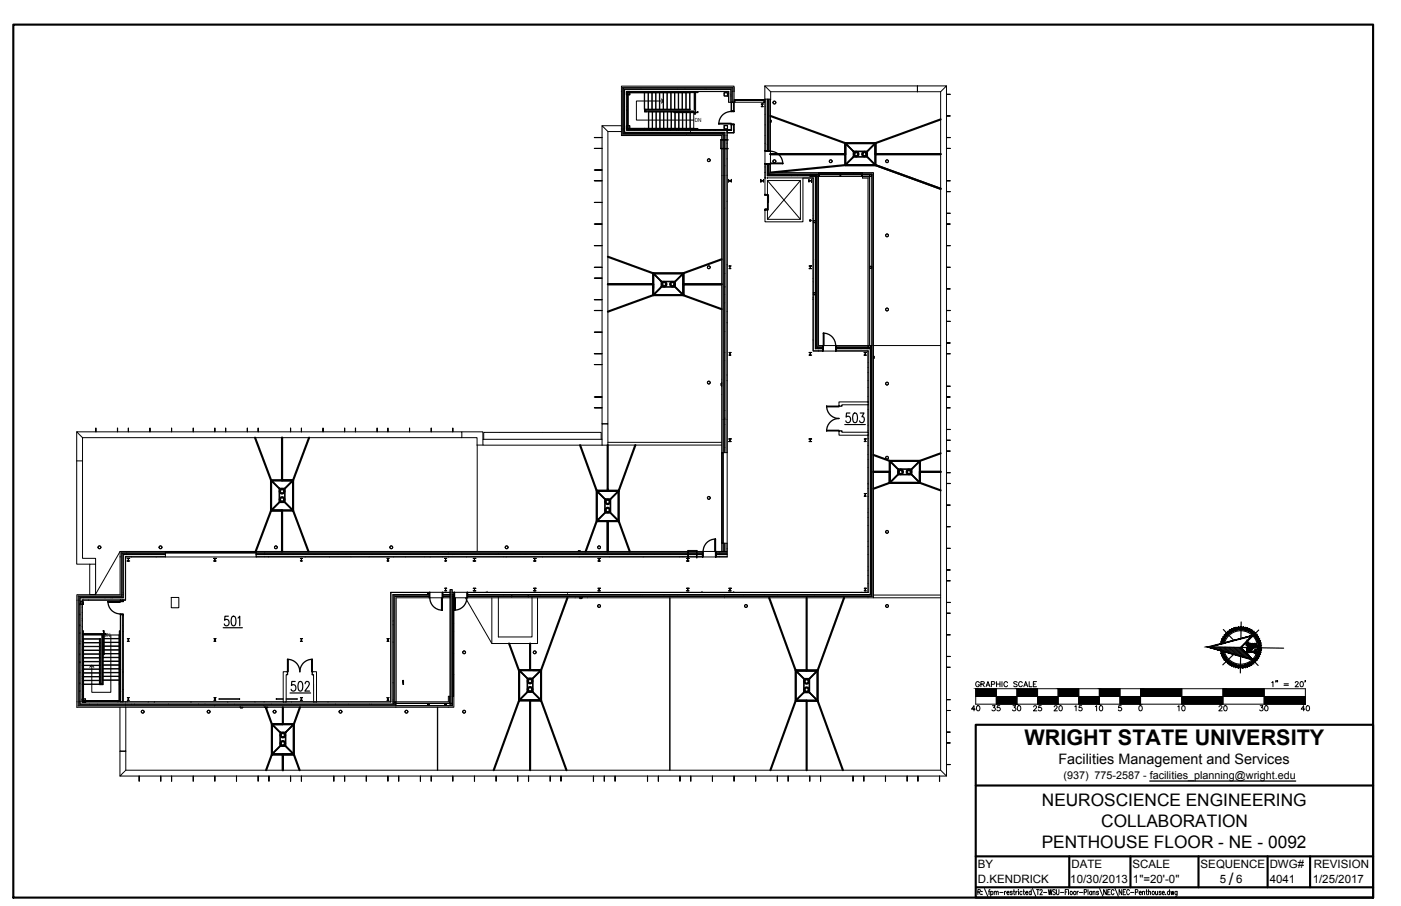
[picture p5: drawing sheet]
<svg xmlns="http://www.w3.org/2000/svg" width="432mm" height="279mm" viewBox="0 0 432 279" stroke-linecap="round" stroke-linejoin="round" font-family="sans-serif">
<defs><g id="words">
<text font-size="6.7" x="315.7" y="229.7">WRIGHT STATE UNIVERSITY</text>
<g font-size="5.3">
<text x="321.1" y="248.7">NEUROSCIENCE ENGINEERING</text>
<text x="339.4" y="255.1">COLLABORATION</text>
<text x="321.1" y="261.5">PENTHOUSE FLOOR - NE - 0092</text>
<text x="378.7" y="273">/</text>
</g>
<g font-size="4.9">
<text x="298.4" y="220.5">40</text>
<text x="304.8" y="220.5">35</text>
<text x="311.1" y="220.5">30</text>
<text x="317.5" y="220.5">25</text>
<text x="323.8" y="220.5">20</text>
<text x="330.6" y="220.5">15</text>
<text x="336.5" y="220.5">10</text>
<text x="361.9" y="220.5">10</text>
<text x="374.6" y="220.5">20</text>
<text x="387.3" y="220.5">30</text>
<text x="400" y="220.5">40</text>
</g>
<text font-size="4.4" x="326.2" y="235.6">Facilities Management and Services</text>
<g font-size="3.5">
<text x="301.4" y="267.6">BY</text>
<text x="330.2" y="267.6">DATE</text>
<text x="349.1" y="267.6">SCALE</text>
<text x="370" y="267.6">SEQUENCE</text>
<text x="391.3" y="267.6">DWG#</text>
<text x="405" y="267.6">REVISION</text>
<text x="301.4" y="272.3">D.KENDRICK</text>
<text x="329.9" y="272.3">10/30/2013</text>
<text x="349.2" y="272.3">1&quot;=20'-0&quot;</text>
<text x="376" y="272.3">5</text>
<text x="381" y="272.3">6</text>
<text x="391.3" y="272.3">4041</text>
<text x="404.6" y="272.3">1/25/2017</text>
</g>
<text font-size="3.3" x="327.8" y="240.1">(937) 775-2587 - facilities_planning@wright.edu</text>
<g font-size="1.7">
<text x="214.1" y="37.6">DN</text>
<text x="32" y="196.5">DN</text>
</g>
</g></defs>
<!-- layer: A-EXISTING -->
<g fill="none" stroke="#000" stroke-width=".31">
<path d="M185.6 38.8l1.8 1.8v90.1h-1.8zM185.6 38.8h5.9M191.5 28.3v-1.7h34.7v1.7M191.5 28.2v13.6h30.9v1.3M192.5 28.5h.1M193.1 38.7h1v1.1h-1zM193.1 28.2h1v1h-1zM193.1 38.7h1v1h-1zM193.2 32.9v.1M193.2 34.2h.1M193.2 39.9v.1M193.2 39.9h32.2"/>
<path d="M193.4 39.8h.1M193.4 39.8h20.4M193.6 28.6v11M193.6 38.7h.1M194.1 39.7v.1M195.5 40h.1M197.5 27.5l.1 .1M198.6 28.6v5.1M198.7 28.4h14M198.7 28.6h14v5.1M198.7 28.6v5.9h15.1M198.7 33.7h14"/>
<path d="M198.7 39.6h16.4v.2h-21M199.5 28.2l-.1 .1M199.7 28.6v5.1M199.8 28.2h.1M199.8 28.6v5.1M199.8 34.5v5.1M199.8 34.5h6.9M200 34.5v5.1M200.9 28.6v5.1M201 28.6v5.1M201 34.5v5.1M201.1 34.5v5.1"/>
<path d="M201.9 40h.1M202.1 28.6v5.1M202.2 28.6v5.1M202.2 34.5v5.1M202.3 34.5v5.1M203.2 28.6v5.1M203.3 28.6v5.1M203.3 34.5v5.1M203.4 34.5v5.1M203.9 30.5l.6 .7-.6 .6M204.4 28.6v5.1M204.5 31.2h-8.4v5.8h17.7"/>
<path d="M204.5 28.6v5.1M204.5 34.5v5.1M204.6 34.5v5.1M205.6 28.6v5.1M205.7 28.6v5.1M205.7 34.5v5.1M205.8 34.5v5.1M206.7 28.6v5.1M206.7 34.3h7.1v.2h-7.1zM206.8 28.6v5.1M206.8 34.5v5.1M206.9 34.5v5.1"/>
<path d="M207.8 34.6h7.2l.2-.2v.3zM207.9 28.6v5.1M208 28.6v5.1M208 34.5v.1M208 34.7v4.9M208.1 34.5v.1M208.1 34.7v4.9M208.8 27.5v.1M209.1 28.6v5.1M209.2 28.6v5.1M209.2 34.5v.1M209.2 34.7v4.9"/>
<path d="M209.3 34.5v.1M209.3 34.7v4.9M210.2 28.6v5.1M210.3 28.6v5.1M210.3 34.5v.1M210.3 34.7v4.9M210.4 34.5v.1M210.4 34.7v4.9M211.2 27.5l-.1 .1M211.4 28.6v5.1M211.5 39.9l-.1 .1M211.5 28.6v5.1"/>
<path d="M211.5 34.5v.1M211.5 34.7v4.9M211.6 34.5v.1M211.6 34.7v4.9M212.5 28.6v5.1M212.7 33.7l-13.8 .2v.4h.5M212.7 33.7h-14v.8h.7M212.7 33.9h-13.8v.4h14.9M212.7 33.9h.1M212.7 34.5v.1M212.7 34.7v4.9M212.8 34.5v.1"/>
<path d="M212.8 34.7v4.9M213.8 39.8h.1M213.8 34.7v4.9h-15.1M213.8 34.3h.1M213.8 34.5v.1M213.9 28.3v5.6l.2-5.6M213.9 28.6h-20.4v11h5.2M213.9 28.4h-20.5v11.3M214 35l.3 .2zM214.1 28.4h.1M214.1 28.6h.1M214.2 28.3v6.8h.2v-6.8"/>
<path d="M214.4 28.4h.7v.2h-.7M215.4 28.2h.1M217.2 27.5h.1M217.7 27.5v.1M218 39.9v.1M221.6 39.9l.1 .1M222 28.2h.1M222.3 28.2l.1 .1M223.2 38.7h1v1.1h-1zM223.2 28.6h1v1h-1zM223.2 38.7h1v1h-1zM223.2 38.8h.1"/>
<path d="M223.2 39.3h.1M223.2 28.7v.1M223.2 29.2v.1M223.3 38.7h-.1M223.4 28.6h-.1M223.8 38.7h-.1M223.9 28.2v.1M223.9 28.6h-.1M224.6 31.2h.1M224.6 28.8v.1M224.6 31.6v-3.4h-31.4v12h18.3M225.2 31.6v-4h-32.7v13.2h19"/>
<path d="M225.2 29.6h.1M225.3 29.1h-.1M225.3 31.6v-4.1h-32.8v13.4h19M225.4 31.6h.2v-4.4h-33.5v14h30.9v1.9M225.4 31.6h-.8v-3.3h-31.4v11.6M225.4 31.6v2.6h.8v-2.6M225.4 40v-1.6h.8v2.6h-2.1v-.9M225.4 31.6v2.6l.1-2.6h.6v2.6l.1-2.6M225.4 38.5h.1M225.4 38.4l.1 1.8h-1.4M225.4 38.5v.1M225.4 31.6h.1"/>
<path d="M225.5 32l-.1 .1M225.6 31.6h.3v-4.7h-34v14.5h30.9v1.7M225.9 31.6h.3M226.1 32h.1M226.1 38.4v1.7M226.2 30.7h.4v.8h-.4zM226.2 26.9v4.7M226.6 30.8l8.9 .1zM226.6 31.5h9.2v-.8h-.3v.8M226.6 30.7h8.9M234.6 32.1h.7h-.4v.8h.4h-.7h.3v-.8zM235.2 32.9h.1"/>
<path d="M235.7 30.7v-4.2l1.8 1.8v2.5M235.7 26.5h47.1M235.8 32.8h.1M235.8 35.3h.1M235.8 38.5h.1M235.8 30.6v15.9M236.5 30.6v15.9M236.5 39.7v.1M236.8 30.6v15.9M237.1 30.6v15.9M237.5 37.8h.1M237.5 36.9v.9"/>
<path d="M237.5 37.1h.2v.5h-.2M237.5 28.3h45.3M282.8 26.5h8.9l-1.8 1.8h-7.1M282.8 26.5v1.8M291.7 35.8l1.2-.1zM291.7 29.1h1.2h-1.2M291.7 26.5v212.8l-1.8-1.8v-209.2M183.2 45.7h2.4zM185.6 42.4h-2.4l2.4 .1M185.6 52.4h-2.4l2.4 .1M185.6 55.7h-2.4l2.4 .1M187.4 40.6h4.1"/>
<path d="M193.5 40.1h.2M194 40.8v.1M195.4 40.1h.1M197.3 40.1v.1M198.4 40.1h.2M200.1 40.1l.1 .1M200.9 40.1h.1M201.6 40.8h.1M202.5 40.1h.1M206.5 40.1h.2M206.7 40.1v.1M208.6 40.1l-.1 .1"/>
<path d="M209 40.1h.1M211.4 40.1v.1M211.4 40.1l12.7 .1v2.9M211.5 40.1h12.6v3M211.5 40.1l-18.3-.1h32.3l-1.4 .1M211.5 40.9l11.9-.1v2.3M211.5 40.1h12.6M212.8 40.8h.1M219.8 40.1h.1M222.1 43.2l2.3-.1h-2.3v2.7M222.1 45.8h2.3v.1h-2.3zM222.4 43.2v2.6"/>
<path d="M222.4 45.9v72.3M222.8 43.2v2.6M222.8 45.9v124.2M223 43.2v2.6M223 45.9v93.7M223.4 40.9v2.2M223.4 51.1v.1M223.4 43.2v2.6M223.4 45.9v93.7M224.1 44.2h.1M224.1 43.2v2.6M224.1 45.9v93.7"/>
<path d="M224.1 45.9v124.2h-1.7v-2.6h1.7M224.1 40.1h1.3M224.1 40.2h1.3M224.4 40.1h.2M224.5 55.3l.1 .4h.8v-.4v.9v-.4h-.8l-.1 .4zM224.6 55.5l-.1 .1M224.6 56l-.1 .1M224.9 55.7l-.1 .1M225 40.9h.1M225.4 40.2h.1M226.1 40.1v.8h-2M226.2 40.1v.8h-2.1"/>
<path d="M234.5 55.3v.4h.8l.1-.4v.9l-.1-.4h-.8v.4zM234.5 55.6v.1M234.5 56.1v.1M234.9 55.7v.1M235.3 55.3v.1M235.8 46.5v-15.9h1.7v15.9M235.8 54.9h.1M235.8 51.4v.1M235.8 46.7v3.8M235.8 41.8h.1M235.8 44.2h.1M235.8 53.1h.1"/>
<path d="M235.8 54.9v-4.2v9.3M235.9 54.9h.1M236.4 54.9h.1M236.4 54.9h14.2v13.1M236.5 50.7v3.5h14.8v13.8M236.5 44.5v.1M236.5 50.7v3.4h14.8v53.4h2.2M236.5 55.7h10.2v11.9h-10.2zM236.5 55.7l10.2 11.9M236.8 50.7v3.1h31.2M237.1 50.7v2.9h14.8v53.3h1.6M237.5 50.7v2.5h14.8v1.7"/>
<path d="M237.5 46.7v3.8M243.9 54.2h.1M245.8 54.1v.1M246.7 55.7l-10.2 11.9M247.4 54.1v.1M249.3 55.3l.1 .4h.7l.1-.4v.9l-.1-.4h-.7l-.1 .4zM249.4 55.4h-.1M249.7 53.8h18.3v.6h-18.3zM249.7 54.3h18.3M250.2 56.1h-.1M251.3 56.4h.1M251.3 54.8h.1"/>
<path d="M251.3 58.8h.1M251.3 55.6v.1M251.7 53.8v53.4h1.8M252.3 53.3h10.8zM252.3 53.3h13.5zM252.3 53.8h.3v.5h-.3zM252.3 54.9v51.7h1.2M252.3 53.7h13.5M258.9 53.8h.3v.5h-.3zM263.1 53.3h2.7zM265.6 53.8h.2v.5h-.2zM265.8 54.5h2.1v52.1h-.3"/>
<path d="M265.8 53.6h3v130.4h-124.7M265.8 54.4h2.2l-.1 52.2M268.1 53.8h.6v.6h-.6zM268.1 54.3h-.1M268.5 54.4h-.1M268.6 53.8h.1M268.7 54.4v52.2h-.5M268.7 54.2h.1M291.7 42.4h1.2l-1.2 .1M291.7 45.8l1.2-.1zM291.7 55.7h1.2l-1.2 .1M291.7 59.1h1.2z"/>
<path d="M185.6 62.4h-2.4l2.4 .1M185.6 69.1h-2.4h2.4M185.6 75.7h-2.4l2.4 .1M223.4 64.2h.1M235.8 64.8v3.6h11.7v-13.5h3.1v53.4h2.9M235.8 64.4h.7M249.5 68l.2 .2 .3-.2M249.5 68l.2-.3 .3 .3M249.5 68l.2-.2 .3 .2M250.6 67.3v.1M250.6 68.1h.1M250.6 68h.7v.7h-.7z"/>
<path d="M250.6 68.7l.1 21.6M250.7 68.1h.6v.5h-.6zM250.7 68.1l-.1 .1M250.8 68v.1M251.3 65.3h.1M251.3 74.3h.1M251.3 63.7h.1M251.3 67.8h.1M251.3 72.7h.1M251.3 76.7h.1M251.3 68.7v21.6M251.3 80h.1"/>
<path d="M251.3 79.8v.1M291.7 75.7h1.2l-1.2 .1M291.7 65.7h1.2l-1.2 .1M291.7 69.1h1.2h-1.2M185.6 82.4h-2.4l2.4 .1M185.6 85.7h-2.4l2.4 .1M185.6 92.4h-2.4l2.4 .1M185.6 95.7h-2.4l2.4 .1M223.4 93.3v.1M223.4 90.8v.1M223.4 84.3v.1M223.4 88.6h.1"/>
<path d="M224.1 99.5h.1M224.1 81.6v.1M224.1 96v.1M224.6 82.8h.3zM224.7 82v.1M225 82.7v-.6l-.4-.1h.7l-.3 .1v.6M225 82.9l.3-.1zM249.3 82h.9l-.4 .1v.7l.4 .1h-.9l.4-.1v-.7zM249.6 82.8l-.1 .1M249.8 82.6l-.1 .1M250.1 82.8v.1M250.6 92.5h.1"/>
<path d="M250.6 91.7v.1M250.6 86.9v.1M250.6 85.9v.1M250.6 90.9v17.3h2.9M250.6 90.3h.7v.6h-.7zM250.7 90.3h.6v.6h-.6zM251.3 90.9v16.7h2.2M251.3 83.2h.1M251.3 92.2h.1M251.3 81.6h.1M251.3 85.7h.1M251.3 90.5h.1"/>
<path d="M251.3 94.6h.1M251.3 99.5h.1M268 82.1h.7v.7h-.7zM268.1 82.1h.6v.6h-.6zM291.7 82.4h1.2l-1.2 .1M291.7 89.1h1.2h-1.2M291.7 95.7h1.2l-1.2 .1M291.7 99.1h1.2h-1.2M185.6 102.4h-2.4l2.4 .1M185.6 109.1h-2.4h2.4M185.6 112.4h-2.4l2.4 .1M222.4 119.1v20.5h1.7"/>
<path d="M222.4 118.2h.1M222.4 118.2v.9zM222.4 118.3h-.2v.6h.2M223.4 111.2v.1M223.4 108.7h.1M223.4 102.1v.1M224.1 117.3v.1M224.6 108.7h.7h-.3v.8h.3h-.7h.4v-.8zM225 109.4l-.1 .1M249.3 108.7h.9h-.4v.8h.4h-.9h.4v-.8zM249.6 109.5h-.1M249.8 108.8h-.1"/>
<path d="M249.8 109.3h-.1M249.9 108.7h-.1M250.6 104.8v.1M251.3 101.1h.1M251.3 103.5h.1M253.8 106.6h3.8M253.8 108.3h3.8M257.8 108.2h9.8v15.7M257.8 107.5h10.2l-10.2 .1M257.8 107.2h10.2v.3M257.8 106.9h10.1v.3M257.8 108.3h9.7v15.6"/>
<path d="M257.8 106.6h9.7M265.3 107.5l.1 .1M266.2 108.7h.9h-.4v.8h.4h-.9h.5v-.8zM266.5 108.7h-.1M267.2 107.5h.1M267.5 106.6l.1 .3v-.3h.4M267.5 106.6v-51.7h-1.7v-1.7h3.4v53.4M267.5 114.9h.1M267.5 108.4h.1M267.5 113.3h.1M267.5 117.4h.1M267.5 119.4l.1 .1"/>
<path d="M268.2 106.6v76.8h-124.1M268.2 106.6h.1M268.6 106.6h-.3v76.8h-124.2M268.7 106.6l-.1 77.1h-124.5M269.2 106.6v77.8h-89.7M269.2 110.6h.1M269.2 109.7v.9M269.2 109.9h.3v.5h-.3M269.2 106.6h20.7M291.7 119.1h1.2h-1.2M291.7 105.7h1.2l-1.2 .1M291.7 109.1h1.2h-1.2"/>
<path d="M23.6 133.2v8.9M25.4 135l-1.8-1.8h118.7v1.8h-116.9v7.1M29.5 133.2v-1.2l.1 1.2M36.2 132l.1 1.2zM39.5 133.2v-1.2l.1 1.2M46.2 132v1.2zM52.9 133.2v-1.2v1.2M59.5 132l.1 1.2zM66.2 133.2v-1.2v1.2M69.5 133.2v-1.2l.1 1.2M76.2 133.2v-1.2l.1 1.2M79.5 133.2v-1.2l.1 1.2"/>
<path d="M89.5 133.2v-1.2l.1 1.2M92.9 133.2v-1.2v1.2M99.5 132l.1 1.2zM106.2 133.2v-1.2v1.2M109.5 132l.1 1.2zM116.2 133.2v-1.2l.1 1.2M119.5 133.2v-1.2l.1 1.2M126.2 133.2v-1.2l.1 1.2M132.9 132v1.2zM139.5 133.2v-1.2l.1 1.2M142.3 135h4.7v2.3h1.8M142.3 133.2h6.5v2.3"/>
<path d="M147.1 137.3v32.8M149.1 135.5v-2.2h36.2v2.2M183.2 122.4h2.4zM185.6 125.7h-2.4l2.4 .1M185.6 135.5h-36.8v1.8h36.8M185.6 137.3v-6.6h1.8v6.6M187.4 136.4h35M222.4 137.3h-36.8M222.4 139.6h.5v27.9h-.5zM222.9 139.7h-.5v27.7h.5M223.4 129.1h.1M223.4 130.8h.1"/>
<path d="M223.4 126.5v.1M223.4 137.9h.1M224.6 135.4h.8h-.4v.7l.4 .1h-.8l.4-.1v-.7zM224.9 136.1v.1M225 135.6h.1M225 136.1h.1M225.2 135.4h.1M249.3 135.4h.9h-.4v.7l.4 .1h-.9l.4-.1v-.7zM249.4 135.4h-.1M249.8 135.4l-.1 .1M258.6 133.1v1.1h8.9M259.5 133.1v.2h8"/>
<path d="M266.3 135.4h.7h-.3v.7l.3 .1h-.7l.4-.1v-.7zM266.7 136.1l-.1 .1M267.5 133.3l.1 .1M267.5 134.1v.1M267.5 134.1h.1M267.5 133.4l.1 .7M267.5 133.4h.1M267.5 123.9l.1 .1M267.5 124.8h.1M267.5 124.7l.1 .1M267.5 124.1l.1 .6M267.5 124l.1 .1"/>
<path d="M267.5 124.8h-8v.2M267.5 123.9h-8.9v1.1M267.5 124.8v8.5M267.5 134.2v48.5M267.5 123.9h.1M267.5 132.8h.1M267.5 122.2h.1M267.5 126.3h.1M267.5 131.2h.1M267.5 135.2h.1M267.5 137.3l.1 .1M267.6 123.9v58.8h-123.5"/>
<path d="M291.7 122.5l1.2-.1zM291.7 125.7h1.2l-1.2 .1M291.7 135.8l1.2-.1zM291.7 139.1h1.2h-1.2M291.7 132.4h1.2l-1.2 .1M23.6 142.1v31.9h4.1M23.6 142.1h1.8M25.4 142.1v30.1h4.1v1.8M266.3 152.2h.7h-.3v.8h.3h-.7h.4v-.8zM266.4 153h.1M266.7 152.7h.1M266.7 152.2h.1"/>
<path d="M267.5 141.7h.1M267.5 150.7h.1M267.5 159.6h.1M267.5 140.1h.1M267.5 144.2h.1M267.5 149h.1M267.5 153.1h.1M267.5 158h.1M267.6 149.2l-.1 .1M274.2 142.1l.1 .1M291.7 155.7h1.2l-1.2 .1M291.7 145.8l1.2-.1z"/>
<path d="M291.7 149.1h1.2zM27.7 174h1.8v9.3h-1.8zM37 171.7v11.7h-13.3v34.7h116.2v-3.4h-.5v-30.3h.5M37 170.1h14v1.7M37 170.1v1.7M37 170.1l-7.5 13.2M38.7 176.6l-.1 .1M39.1 172.2h.9h-.4v.8h.4h-.9h.4v-.8zM39.2 173h.1M39.5 172.2h.1M39.6 172.6l-.1 .1M40.5 171.7l.1 .1"/>
<path d="M46.7 171h.1M48.1 171.7v.1M51 171h-13v13.4h-13.3v32.7h97.3v.4M51 171.7h-12.4v11.7M51 171h-13.1v13.3h-13.3v32.9h97.4M51 170.7h-13.4v13.3h-13.3v33.5l97.7 .1M51 170.1h27.9v.4h-27.9zM51.1 170.5v-.4h27.7v.4M65.8 172.2h.8h-.4v.8h.4h-.8h.4v-.8zM66.2 172.2h-.1M78.9 171h133.1M78.9 171.7h133.1"/>
<path d="M78.9 170.7h133.1M79.1 171.8h.1M82.8 171.7v.1M88.9 171h.1M92.6 172.2h.6h-.3v.8h.3h-.6h.3v-.8zM93 173h.1M94 171.7l.1 .1M95.5 171h-.1M97.3 171h.1M100.2 171h.1M101.6 171.7v.1M108.2 171.7v.1"/>
<path d="M111.5 171h.1M113.7 171.7h.1M119.2 172.2h.7h-.3v.8h.3h-.7h.3v-.8zM119.6 172.6h-.1M119.7 173h-.1M119.9 171h-.1M121.3 171.7v.1M125 171.7v.1M126.4 171h.1M130.7 171.7h.1M131.2 171h.1M132.6 171.7l-.1 .1"/>
<path d="M136.3 171.7v.1M137 172.2h.7h-.3v.8h.3h-.7h.3v-.8zM137.4 172.9l-.1 .1M139.5 171h.1M142.4 171h.1M143.8 171.7v.1M145.8 172.2h.9h-.4v.8h.4h-.9h.4v-.8zM145.8 173h.1M146.1 172.2h.1M146.3 172.6h-.1M146.6 172.2h.1M150.8 171h.1"/>
<path d="M153.7 171h.1M155.1 171.7h.1M156 171.7v.1M162.1 171h.1M164.4 172.2h.8h-.4v.8h.4h-.8h.4v-.8zM164.8 172.2h-.1M167.2 171.7l.1 .1M173.4 171h.1M178.2 170v-.2h.6v.2M178.5 171.7v.1M179 170l-1 .1M179 170v.1"/>
<path d="M184.2 172.2h.9h-.4v.8h.4h-.9h.4v-.8zM184.4 172.2h-.1M184.7 171h.1M184.7 172.4h-.1M184.9 172.2h-.1M187.9 171.7v.1M198.2 171.7v.1M206.2 171h.1M209.5 171.7v.1M210.5 171.7h.1M211.6 172.2h.8h-.4v.8h.4h-.8h.4v-.8zM211.7 173h.1"/>
<path d="M212 171.8h-173.3v11.6M212 170.1h-133.1v1.7M212 170.4h-174.6v13.4h-13.3v33.9h115.4v-3M212 169.7h.1v2.4h-.1zM212 172.7h.1M212.1 169.7h2.7v2.4l-.1-2.4M212.1 171h2.6M212.1 171.7h2.6M212.1 170.4h2.6M212.1 170.7h2.6M212.1 171.8h2.6M212.1 170.1h2.6"/>
<path d="M212.2 173h.1M214.8 171h1.7M214.8 171.7h1.7M214.8 170.4h1.7M214.8 170.7h1.7M214.8 171.8h1.7M214.8 170.1h1.7M215.6 171h.1M216.7 171.8h3.8M216.7 170.1h3.8M220.7 170.1h3.4v1.7h-3.4M220.7 171h3.4"/>
<path d="M220.7 171.7h3.4M220.7 170.4h3.4M220.7 170.7h3.4M220.8 171.8h.1M223 167.5v2.6M223.4 167.5v2.6M224.1 167.5v2.6M224.1 169.2v.1M267.5 171h.1M267.5 168.6h.1M267.5 177.5h.1M267.5 162.1h.1"/>
<path d="M267.5 166.9h.1M267.5 175.9h.1M267.5 179.9h.1M267.6 174.8h.1M291.7 162.4h1.2l-1.2 .1M291.7 169.1h1.2h-1.2M291.7 175.7h1.2l-1.2 .1M291.7 179.1h1.2h-1.2M24.6 192.9h.1M24.6 186.5h.1M24.6 189.7h.1M24.6 195.4h.1"/>
<path d="M24.6 198.6h.1M24.6 186.4l.1 .1M24.7 186.3l-.1 .1M24.7 197.7h-.1M24.8 185.5h.9v.9h-.9zM24.9 185.6h.7v.7h-.7zM25.3 188.9h.1M25.3 197.8h.1M25.3 187.3h.1M25.3 191.3h.1M25.3 196.2h.1M25.3 190.8v.1"/>
<path d="M25.3 193.3h.1M25.4 195.4h7.3v.4l-.2-.2h-7.1M25.4 186.3h.1M25.5 195.7l5.8 .1zM25.5 197v14M25.5 195.8v20.5h11.4M25.5 195.4v-.8l.2 .8M25.5 195.6v.1M25.7 195.8v20.3h11.1l.1-21.5v21.7M25.7 197h4.9M25.7 195.6v.1M25.7 186l-.1 .1"/>
<path d="M25.7 185h.1M25.8 197v14M25.8 199.4h4.8M25.8 198.3h4.8M25.8 197.1h4.8M25.8 198.2h4.8M25.8 199.3h4.8M25.8 184.3h.1M27.3 185l-.1 .1M29.4 183.3h.1M29.4 183.3v.1M30.6 197v14.2h1.2v-8.3"/>
<path d="M30.8 199.4h.1M30.8 198.3h.1M30.8 197.1h.1M30.8 198.2h.1M30.8 199.3h.1M31.6 195.8v15.2M31.6 197h.1M31.6 196.9h.1M31.6 198h.1M31.6 199.2h.1M31.6 198.2h.1M31.6 199.3h.1"/>
<path d="M31.6 195.8h-.2v14.9h-.4v-13.7h-.2v14l-.2-14M31.7 194.5h.4v7.4h-.2v-7.3zM31.8 195.8h.1M31.8 197h.1M31.8 196.9h.1M31.8 198h.1M31.8 199.2h.1M31.8 198.2h.1M31.8 199.3h.1M32.1 195.8h4.7M32.1 197h4.6M32.1 196.9h4.6"/>
<path d="M32.1 198h4.6M32.1 199.2h4.6M32.1 198.2h4.6M32.1 199.3h4.6M32.4 184.3v.1M34.2 195.8v17.7h-5.9v-8.4M34.2 184.4h.1M36.7 195.8v20.2h-10.9v-5M36.9 195.8h.1M36.9 195.8v20.5M37.1 185.1v.2h.9v-.2M37.1 189.5h.9v26.9h-.9z"/>
<path d="M37.1 185.1h-11.7v31.3h61.9M37.1 185v.1M37.1 189.5v26.9M37.2 185l-.1 .3M37.2 189.5v26.9M37.8 185h-.6v.3M37.8 189.5v26.9M37.9 194.7v.2M37.9 185l-.1 .3M37.9 189.5v26.9M38 190h.1M38 185.1l-.1 .2"/>
<path d="M38 182.8h-.1M38.5 185v.1M38.6 183.4v1.6h-13.3v31.5h95.2v-33.8h11.8h-11.9v33.7h-22.8M38.6 183l.1 .2M38.7 183.4v1.7h-.7M39.4 196.9v.1M39.5 197.7h-.3l.3 .1M39.5 197.6v-.6l-.3-.1h.7l-.3 .1v.6M39.6 197.7h.3l-.3 .1M52.8 184.2h2.3v3.2h-2.3zM65.9 196.9h.7l-.4 .1v.7l.4 .1h-.7l.3-.1v-.7zM66.3 197.7l-.1 .1"/>
<path d="M92.6 196.9h.6l-.3 .1v.7l.3 .1h-.6l.3-.1v-.7zM92.9 197.3h.1M92.9 197.7v.1M93.2 196.9v.1M119.2 196.9h.7l-.3 .1v.7l.3 .1h-.7l.3-.1v-.7zM119.4 196.9l-.1 .1M119.6 197.2h-.1M119.9 196.9l-.1 .1M121.2 192.7h.1M121.2 197.9l-.1 .2M121.2 191.4l-.1 .1M124.2 183.4h.1"/>
<path d="M127.2 182.7h.1M130.4 182.7h.1M131.5 183.4h.1M131.8 183l.2 .3 .3-.2M131.8 183l.2 .3 .3-.3M132 182.8l-.2 .2M132.3 182.9l-.3-.1-.2 .2M132.3 183l-.3-.2-.2 .2M132.3 184h-10.6v32.5h.3v.3M132.3 183.7h-10.8v33.1l.5-.3v.5M132.3 183.4h-11.1v33.6l.3-.2M132.3 183.4h-11.2l.1 33.6"/>
<path d="M132.3 184.4h-10.2v32h16.1v-1.7h.5M132.5 182.7h3.8M132.5 184.4h3.8M136.5 182.7h2.2M136.5 184.4h2.2M136.5 184h2.2M136.5 183.7h2.2M136.5 183.4h2.2M137 181.4h.7h-.3v.8h.3h-.7h.3v-.8zM137.4 181.4l-.1 .1M138.5 182.7h-.1M138.8 181.8v35.1"/>
<path d="M139.3 181.8v35.1M139.4 182.7h.5M139.4 184h.5M139.4 183.7h.5M139.4 183.4h.5M139.8 184.4v3.7zM139.8 188.1v20M140.1 182.7h3.8M140.1 184.4h3.8M143.4 184.4l8.2 14.1M144.1 184.4h34.5M145.8 181.4h.9h-.4v.8h.4h-.9h.4v-.8z"/>
<path d="M146.3 182.1l-.2 .1M146.7 182.2h-.1M150.1 182.7h.1M151.6 184.4v14.1h14.1v-14.1M153.6 184.2v12.2h10.4v-12.2M155.2 183.4h.1M157.7 183.4v.8M162.8 183.4v.8M164.4 181.4h.8h-.4v.8h.4h-.8h.4v-.8zM164.8 181.7h.1M164.8 182.2h.1M165.1 181.4h.1"/>
<path d="M166.5 183.4h.1M172.6 182.7h.1M174.9 183.4h.1M175.6 183.4h-.1M178.6 184.4h.1M178.6 184.4h.9zM178.8 184.4v.2h.5v-.2M182.1 183.4h.1M183.9 182.7h.1M184.2 181.4h.9h-.4v.8h.4h-.9h.4v-.8zM184.4 182.2h.1M184.7 181.9l-.1 .1"/>
<path d="M184.9 182.2h.1M192.3 182.7h.1M193.8 182.7h.1M197.4 183.4h.1M198.1 183.4h.1M200.4 182.7h.1M204.7 183.4h.1M206.5 184.4v53.1M206.5 183.4h.1M208.7 183.4h.1M211.6 181.4h.8h-.4v.8h.4h-.8h.4v-.8zM211.9 181.4h-.1"/>
<path d="M214.9 182.7h.1M216.4 182.7h.1M217.1 183.4h.1M222.9 182.7h.1M224.6 181.4h.8h-.4v.8h.4h-.8h.4v-.8zM224.7 182.2h-.1M224.8 182.7h.1M225 181.9h.1M225.1 182.2h.1M226.2 182.7h.1M229.1 183.4h.1M231.3 182.7h.1"/>
<path d="M234.6 182.7h.1M235.7 183.4h-.1M239.7 183.4h.1M247.3 182.7h.1M248.8 183.4h.1M251 183.4h.1M253.9 182.7h.1M257.1 182.7h.1M259.4 183.4h.1M260.1 183.4h-.1M266.3 181.4h.7h-.3v.8h.3h-.7h.4v-.8zM266.9 182.2h.1"/>
<path d="M267 182.7h.1M269.2 184.4h20.7M269.2 183.5h20.7M291.7 195.7h1.2l-1.2 .1M291.7 185.8h1.2h-1.2M291.7 189.1h1.2h-1.2M24.6 201.9h.1M24.6 210.8h.1M24.6 204.3h.1M24.6 207.6h.1M24.6 213.3h.1M24.6 216.5h.1"/>
<path d="M24.7 204.2v.2M25.3 215.5h1.1v1.1h-1.1zM25.3 206.8h.1M25.3 215.7h.1M25.3 200.3h.1M25.3 205.1h.1M25.3 209.2h.1M25.3 214.1h.1M25.4 215.6h.9v.9h-.9zM25.4 211.1l-.1 .1M25.8 205.1h4.8M25.8 211h4.8"/>
<path d="M25.8 209.8h4.8M25.8 211.1h4.9M25.8 209.9h4.8M25.8 208.7h4.8M25.8 207.6h4.8M25.8 206.4h4.8M25.8 205.2h4.8M25.8 204.1h4.8M25.8 202.9h4.8M25.8 201.8h4.8M25.8 200.6h4.8M25.8 200.5h4.8"/>
<path d="M25.8 201.6h4.8M25.8 202.8h4.8M25.8 204h4.8M25.8 206.3h4.8M25.8 207.5h4.8M25.8 208.6h4.8M26.4 215.5l-.1 .1M26.4 216h-.1M27.5 217.1v.1M27.7 205.8l.6-.7 .6 .7M30.2 217.1v.1M30.7 211h1"/>
<path d="M30.8 205.1h.1M30.8 209.8h.1M30.8 209.9h.1M30.8 208.7h.1M30.8 207.6h.1M30.8 206.4h.1M30.8 205.2h.1M30.8 204.1h.1M30.8 202.9h.1M30.8 201.8h.1M30.8 200.6h.1M30.8 200.5h.1"/>
<path d="M30.8 201.6h.1M30.8 202.8h.1M30.8 204h.1M30.8 206.3h.1M30.8 207.5h.1M30.8 208.6h.1M31.6 205.1h.1M31.6 200.4h.1M31.6 201.5h.1M31.6 202.7h.1M31.6 203.9h.1M31.6 205h.1"/>
<path d="M31.6 206.2h.1M31.6 207.4h.1M31.6 208.5h.1M31.6 209.7h.1M31.6 200.5h.1M31.6 201.6h.1M31.6 202.8h.1M31.6 204h.1M31.6 206.3h.1M31.6 207.5h.1M31.6 208.6h.1M31.6 202.9v-7.1h.2v7.1"/>
<path d="M31.6 202.9v6.9M31.6 202.9h.2M31.8 205.1h4.9M31.8 209.8h4.9M31.8 200.4h.1M31.8 201.5h.1M31.8 202.7h4.9M31.8 203.9h4.9M31.8 205h4.9M31.8 206.2h4.9M31.8 207.4h4.9M31.8 208.5h4.9"/>
<path d="M31.8 209.7h4.9M31.8 200.5h.1M31.8 201.6h.1M31.8 202.8h4.9M31.8 204h4.9M31.8 206.3h4.9M31.8 207.5h4.9M31.8 208.6h4.9M32.1 200.4h4.6M32.1 201.5h4.6M32.1 200.5h4.6M32.1 201.6h4.6"/>
<path d="M36.3 216.4h.1M37 218.1v13.6h1.8v-13.6M37.1 204.7h.1M37.1 215.1v.1M37.1 206.5h.1M37.1 206.5l.1 .1M37.2 213.4h.1M37.9 212.6v.1M37.9 212.7h.1M38 207.2l-.1 .1M39.2 216.4h.1M39.3 215.2h.1"/>
<path d="M39.5 215.2h-.3h.3M39.5 215.3v.6l-.3 .1h.7l-.3-.1v-.6M39.6 215.2h.3h-.3M40.6 217.1v.1M41.4 217.1l.1 .1M45.8 216.4l-.1 .1M47.6 216.4v.1M51.9 217.1v.1M58.9 216.4v.1M61.1 217.1h.1M63.2 217.1v.1M65.9 215.2h.7h-.4v.7l.4 .1h-.7l.3-.1v-.7z"/>
<path d="M66.2 215.9l-.1 .1M70.2 216.4l-.1 .1M72.4 217.1v.1M73.8 215.5l.1 .1zM73.8 215.5h-6.3l6.3 .1M74 218.1h.1M74 218.1h.9M74.2 218.1v.3h.6v-.3M78.5 216.4l.1 .1M81.4 216.4h.1M81.6 218.1h.1M81.6 218.1h1z"/>
<path d="M81.8 218.1v.3h.6v-.3M83.7 217.1v.1M85.2 215.6h2.1M85.2 215.5h2.1M85.2 215.5l-.1 .1M87.3 216.4h.7M88 216.5h.1M88.1 216.4h.1M88.2 215.5l3.4 .1h-3.4M88.2 216.4h8.5M88.4 207.2h-1.1v9.2M88.4 208.1h-.2v8.3"/>
<path d="M89.8 216.4v.1M92.6 215.2h.6h-.3v.7l.3 .1h-.6l.3-.1v-.7zM92.8 215.9v.1M92.9 215.4h.1M92.9 215.9h.1M93.1 215.2h.1M96.4 208.1h.2l.1 8.3M96.4 207.2h1.2v9.2M96.7 216.4h.1M96.8 216.4l-.1 .1M97.4 216.4l-.6 .1M97.4 216.5h.1"/>
<path d="M97.5 216.4h.1M101.1 216.4v.1M103.3 217.1h.1M107.3 217.1v.1M113.8 217.2h.1M114.6 217.1l.1 .1M119.3 215.2h-.1M119.4 215.2h.1M119.5 215.3v.6l-.3 .1h.7l-.3-.1v-.6M119.6 215.3l-.1 .1M119.8 215.2h.1M121.1 210.5l.1 .1"/>
<path d="M121.2 215.8l-.1 .1M122 217.1v.5M122 217.6h16.7M124.2 209.8l.2 1.3zM131.8 217.3l.2-.3 .3 .3M131.8 217.3l.2 .2 .3-.2M131.9 217.1h.1M134.8 218.1v19.4M134.9 218.1v19.4M137.1 217.3l.2-.3 .3 .3M137.1 217.3l.2 .2 .3-.2M137.2 217.4h.1"/>
<path d="M137.5 217.1h-.1M138.6 214.7v2.1l-16.6 .2M138.7 216.9l-16.7 .1M138.7 217h.7v.6h-.7zM138.7 216.9v-35.1h.7v35.1M138.7 216.9h.7M138.7 217h.6v.5h-.6zM139 217.5v.1M139.4 216.9v.1M139.4 217.2h-.1M139.8 208.1v6.6zM142.6 201.2l.4 .4 .5-.4"/>
<path d="M142.6 201.2l.4-.5 .5 .5M291.7 202.4h1.2l-1.2 .1M291.7 205.8h1.2h-1.2M291.7 215.7h1.2l-1.2 .1M291.7 219.1h1.2h-1.2M38.8 237.5v-5.8h-1.8v7.6M42.9 239.3v1.7v-1.7M49.5 239.3v1.7l.1-1.7M52.9 239.3v1.7v-1.7M59.5 239.3l.1 1.7zM66.2 239.3v1.7v-1.7M72.9 239.3v1.7z"/>
<path d="M79.5 239.3v1.7l.1-1.7M82.9 239.3v1.7v-1.7M89.5 239.3v1.7l.1-1.7M92.9 239.3v1.7v-1.7M102.9 239.3v1.7v-1.7M106.2 239.3v1.7v-1.7M112.9 239.3v1.7zM119.5 239.3v1.7l.1-1.7M122.9 239.3v1.7zM129.5 239.3v1.7l.1-1.7M132.9 239.3v1.7zM139.5 239.3v1.7l.1-1.7"/>
<path d="M146.2 239.3l.1 1.7zM152.9 239.3v1.7v-1.7M159.5 239.3l.1 1.7zM162.9 239.3v1.7v-1.7M169.5 239.3v1.7l.1-1.7M172.9 239.3v1.7zM182.9 239.3v1.7v-1.7M186.2 239.3l.1 1.7zM189.5 239.3v1.7l.1-1.7M199.6 239.3v1.7zM202.9 239.3v1.7v-1.7M209.5 239.3v1.7l.1-1.7"/>
<path d="M212.9 239.3v1.7zM219.6 239.3v1.7v-1.7M226.2 239.3v1.7l.1-1.7M232.9 239.3v1.7v-1.7M239.6 239.3v1.7v-1.7M242.9 239.3v1.7v-1.7M249.5 239.3v1.7l.1-1.7M252.9 239.3v1.7v-1.7M262.9 239.3v1.7v-1.7M266.2 239.3v1.7l.1-1.7M272.9 239.3v1.7zM279.6 239.3v1.7v-1.7"/>
<path d="M282.9 239.3v1.7v-1.7M289.6 239.3v1.7v-1.7M289.9 237.5h-251.1l-1.8 1.8h254.7M291.7 229.1h1.2h-1.2M291.7 235.8l1.2-.1zM291.7 225.8h1.2z"/>
<circle cx="238.7" cy="31.6" r=".41"/>
<circle cx="238.7" cy="31.6" r=".46"/>
<circle cx="218.5" cy="49.4" r=".46"/>
<circle cx="218.5" cy="49.4" r=".41"/>
<circle cx="238.7" cy="49.7" r=".41"/>
<circle cx="238.7" cy="49.7" r=".46"/>
<circle cx="256" cy="49.7" r=".41"/>
<circle cx="256" cy="49.7" r=".46"/>
<circle cx="273.4" cy="49.7" r=".46"/>
<circle cx="273.4" cy="49.7" r=".41"/>
<circle cx="273.4" cy="72.6" r=".46"/>
<circle cx="273.4" cy="72.6" r=".41"/>
<circle cx="218.5" cy="82.4" r=".46"/>
<circle cx="218.5" cy="82.4" r=".41"/>
<circle cx="273.4" cy="95.4" r=".46"/>
<circle cx="273.4" cy="95.4" r=".41"/>
<circle cx="218.5" cy="118" r=".46"/>
<circle cx="218.5" cy="118" r=".41"/>
<circle cx="273.4" cy="118.3" r=".46"/>
<circle cx="273.4" cy="118.3" r=".41"/>
<circle cx="218.5" cy="153.5" r=".46"/>
<circle cx="218.5" cy="153.5" r=".41"/>
<circle cx="273.4" cy="141.2" r=".46"/>
<circle cx="273.4" cy="141.2" r=".41"/>
<circle cx="30.7" cy="168.8" r=".41"/>
<circle cx="30.7" cy="168.8" r=".46"/>
<circle cx="49.5" cy="168.8" r=".41"/>
<circle cx="49.5" cy="168.8" r=".46"/>
<circle cx="85" cy="168.8" r=".46"/>
<circle cx="120.6" cy="168.8" r=".41"/>
<circle cx="120.6" cy="168.8" r=".46"/>
<circle cx="156.2" cy="168.8" r=".46"/>
<circle cx="184.6" cy="168.8" r=".46"/>
<circle cx="184.6" cy="168.8" r=".41"/>
<circle cx="273.4" cy="164" r=".46"/>
<circle cx="273.4" cy="164" r=".41"/>
<circle cx="184.6" cy="186.9" r=".46"/>
<circle cx="184.6" cy="186.9" r=".41"/>
<circle cx="229.9" cy="186.9" r=".41"/>
<circle cx="229.9" cy="186.9" r=".46"/>
<circle cx="273.4" cy="186.9" r=".46"/>
<circle cx="273.4" cy="186.9" r=".41"/>
<circle cx="44" cy="219.5" r=".41"/>
<circle cx="44" cy="219.5" r=".46"/>
<circle cx="64.3" cy="219.5" r=".41"/>
<circle cx="64.3" cy="219.5" r=".46"/>
<circle cx="84.6" cy="219.5" r=".46"/>
<circle cx="84.6" cy="219.5" r=".41"/>
<circle cx="85.2" cy="215.6" r=".07"/>
<circle cx="104.9" cy="219.5" r=".41"/>
<circle cx="104.9" cy="219.5" r=".46"/>
<circle cx="125.3" cy="219.5" r=".41"/>
<circle cx="125.3" cy="219.5" r=".46"/>
<circle cx="143" cy="219.5" r=".46"/>
<circle cx="164.8" cy="201.2" r=".41"/>
<circle cx="164.8" cy="201.2" r=".46"/>
</g>
<path d="M124.2 209.8l.2 1.3zM124.2 209.8l.2 1.3z" fill="#000" stroke="#000" stroke-width=".31"/>
<!-- layer: A-ROOF -->
<g fill="none" stroke="#000" stroke-width=".66">
<path d="M237.5 35.8l23 8.3v3.4h-23h23v3.4l-23 2.3M289.9 36.8l-20.1 7.3v3.4M260.5 47.5v-3.4h9.3v3.4M260.5 50.9h9.3l20.1 7.3-20.1-7.3zM269.8 47.5h20.1h-20.1v3.4M187.4 79.2l13.9 5.1M222.4 80l-11.8 4.3v3.4M187.4 87.6h13.9v3.4l-13.9 5.1M210.6 87.7v3.3h-9.3M210.6 87.7v-3.4h-9.3v4.6M210.6 87.7h11.8h-11.8v3.4l11.8 4.2M78.6 135l5 13.1h3.3"/>
<path d="M95.3 135l-5 13.1h-3.4M178.8 137.3l5.1 14.1h3.4M195.8 137.3l-5.1 14.1h-3.4v-14.1M289.9 139.8l-6.4 2.3M83.6 148.1l-.1 9.3h3.4M86.9 148.1v-13.1v13.1h3.4v9.3M86.9 157.4h3.4l4.8 12.7M86.9 157.4v12.7v-12.7h-3.3l-4.8 12.7M183.9 151.4h6.8v9.3h-6.8zM269.2 145.5h5M269.2 140.3l5 1.8M274.2 145.5v-3.4h9.3v3.4"/>
<path d="M274.2 145.5v3.4h9.3v-3.4M274.2 145.5v3.4l-5 1.8M283.5 145.5v3.4l6.4 2.3M283.5 145.5h6.4M187.3 160.7h3.4l3.4 9.4M187.3 160.7v9.4v-9.4h-3.4l-3.4 9.4M156.9 198.5l3 8.2 3.5-.1M163.4 198.5v8.1M174.9 184.4l-8.1 22.3h-3.4M237.1 184.4l8.1 22.4h6.8v9.3M248.6 184.4v22.4h3.4l8.2-22.4M82 218.4l1.8 4.9h3.4h-3.4v9.3l6.8 .1v-9.4"/>
<path d="M87.2 218.1v5.2h3.4l1.8-5.2M160 206.7v9.3M164.4 206.7h2.4v9.3h-3.4h3.4l7.8 21.5M248.6 206.8h-3.4v9.3h3.4M248.6 216.1h-3.4l-7.8 21.4M248.6 216.1h3.4l7.8 21.4M248.6 216.1v21.4M82 237.5l1.8-4.8h3.4v4.8v-4.8h3.4l1.7 4.8M152.2 237.5l7.8-21.5h3.4v21.5"/>
</g>
<!-- layer: A-DOOR -->
<g fill="none" stroke="#000" stroke-width=".4">
<path d="M221.5 38h3.9v.2h-3.9zM225.4 38.2h.8v.2h-.8zM225.4 34.2h.8v.2h-.8zM225.4 34.4a3.8 3.8 0 0 0-3.9 3.8M235.8 60l-.1 .2h.9l-.1-.2M235.8 46.5h1.7v.2h-1.7zM235.8 50.5h1.7v.2h-1.7zM235.9 60l-.2 .1h.9l-.2-.1M237.4 46.6a3.8 3.8 0 0 1 3.9 3.9M237.5 50.3h3.8v.2h-3.8zM235.8 64.8l-.1-.2h.9l-.1 .2M235.9 64.8l-.2-.1h.9l-.2 .1"/>
<path d="M236.6 62.4l.1 2.2zM236.7 60.2l.1 2.2zM253.5 106.6h.3v1.7h-.3zM253.7 102.7a3.8 3.8 0 0 1 3.8 3.9M253.8 102.8h.2v3.8h-.2zM257.6 106.6h.2v1.7h-.2zM254.8 125.2a3.8 3.8 0 0 0 3.8 3.8 3.8 3.8 0 0 0-3.8 3.9M254.8 132.7h3.8v.2h-3.8zM254.8 125.3h3.8v.1h-3.8zM258.6 125v.3h.9v-.3M258.6 133.1v-.2h.9v.2M216.5 170.1h.2v1.7h-.2z"/>
<path d="M220.3 166.3h.2v3.8h-.2zM220.5 166.2a3.8 3.8 0 0 0-3.8 3.9M220.5 170.1h.2v1.7h-.2zM33.3 185.5h3.8v.2h-3.8zM33.3 185.5a3.8 3.8 0 0 0 3.8 3.8M37.1 185.3h.9v.2h-.9zM37.1 189.3h.9v.2h-.9zM132.3 182.7h.2v1.7h-.2zM132.5 184.3a3.8 3.8 0 0 0 3.8 3.9M136.1 184.4h.2v3.8h-.2zM136.3 182.7h.2v1.7h-.2zM139.9 182.7h.2v1.7h-.2z"/>
<path d="M140.1 184.4h.2v3.8h-.2zM143.9 184.3a3.8 3.8 0 0 1-3.8 3.9M143.9 182.7h.2v1.7h-.2zM88.4 207.2h.2v.9h-.2M88.6 203.3a3.8 3.8 0 0 1 3.8 3.9M88.6 203.3h.2v3.9h-.2zM96 203.3h.2v3.9h-.2zM96.2 203.3a3.8 3.8 0 0 0-3.8 3.9M96.4 207.2h-.2v.9h.2"/>
</g>
<!-- layer: A-GENM -->
<g fill="none" stroke="#000" stroke-width=".51">
<path d="M260.5 50.9h9.3M260.5 44.1l.1 .1M260.6 44.2h9.2l-2.5 2.5h-4.2zM260.6 44.2l2.5 2.5v1.7l-2.5 2.5zM263.1 48.4l-2.6 2.5h9.3M263.1 48.4h4.2l2.5 2.5M269.8 44.2v6.7l-2.5-2.5v-1.7zM201.3 84.3h.1M201.4 84.3h9.2l-2.5 2.5h-4.3zM201.4 84.3l2.4 2.5v1.7l-2.4 2.5zM201.4 91h-.1M203.8 88.5l-2.5 2.5"/>
<path d="M203.8 88.5h4.3l2.5 2.5h-9.2M204.3 87.6v.1M205.1 87.6v.1M206.8 87.6v.1M207.7 87.6v.1M210.6 84.3v6.7l-2.5-2.5v-1.7zM83.6 148.1v9.3M83.6 157.4l2.5-2.5h1.7l2.5 2.5zM83.6 148.2h6.7l-2.5 2.5h-1.7zM86.1 150.7l-2.5-2.6v9.3M86.1 150.7v4.2l-2.5 2.5M87.8 150.7l2.5-2.5v9.2l-2.5-2.5z"/>
<path d="M90.3 157.4h.1M90.3 148.1v.1M183.9 151.4l2.6 2.5v4.3l-2.6 2.5zM184 151.4h6.6l-2.5 2.5h-1.6zM186.5 158.2h1.6l2.6 2.5-6.7-.1zM188.1 153.9l2.5-2.5v9.2l-2.5-2.4zM190.7 151.4h-.1M274.2 142.1h9.3v6.8l-2.5-2.5v-1.7l2.5-2.6zM274.2 148.9h9.3M274.2 142.1h9.3M274.3 142.2h9.2l-2.5 2.5h-4.3zM274.3 142.2l2.4 2.5v1.7l-2.4 2.5z"/>
<path d="M276.7 146.4l-2.5 2.5h9.3M276.7 146.4h4.3l2.5 2.5M160 206.7h6.7l-2.5 2.5h-1.7zM160 216h3.4M160 206.7l2.5 2.5v4.2l-2.5 2.5zM160 215.9l2.5-2.5h1.7l2.5 2.5zM164.2 209.2l2.6-2.5v9.3l-2.6-2.6zM245.2 206.8l2.6 2.5h1.7l2.4-2.5M245.2 206.8h.1M245.3 206.8l2.5 2.5v4.2l-2.5 2.5zM245.3 216l-.1 .1M245.3 206.8h6.6"/>
<path d="M247.8 213.5h1.7l2.4 2.5h-6.6zM249.5 213.5l2.5 2.6M252 206.8l-2.5 2.5v4.2M252 206.8v9.3h-3.4M83.8 223.3l2.5 2.6v4.2l-2.5 2.5zM83.8 232.6l2.5-2.5h1.7l2.6 2.5zM83.8 223.4h6.7l-2.5 2.5h-1.7zM87.2 232.6h3.4M90.5 223.4v9.2l-2.5-2.5v-4.2zM90.6 223.3l-.1 .1"/>
<circle cx="263.9" cy="47.5" r=".77"/>
<circle cx="263.9" cy="47.5" r=".58"/>
<circle cx="266.4" cy="47.5" r=".58"/>
<circle cx="266.4" cy="47.5" r=".77"/>
<circle cx="204.7" cy="87.7" r=".77"/>
<circle cx="204.7" cy="87.6" r=".57"/>
<circle cx="207.2" cy="87.6" r=".57"/>
<circle cx="207.2" cy="87.7" r=".77"/>
<circle cx="86.9" cy="154" r=".58"/>
<circle cx="86.9" cy="151.5" r=".58"/>
<circle cx="86.9" cy="154" r=".77"/>
<circle cx="86.9" cy="151.5" r=".77"/>
<circle cx="187.3" cy="157.3" r=".58"/>
<circle cx="187.3" cy="154.8" r=".58"/>
<circle cx="187.3" cy="157.3" r=".77"/>
<circle cx="187.3" cy="154.8" r=".77"/>
<circle cx="277.6" cy="145.5" r=".58"/>
<circle cx="277.6" cy="145.5" r=".77"/>
<circle cx="280.1" cy="145.5" r=".77"/>
<circle cx="280.1" cy="145.5" r=".58"/>
<circle cx="163.4" cy="210" r=".77"/>
<circle cx="163.4" cy="212.6" r=".77"/>
<circle cx="163.4" cy="210" r=".58"/>
<circle cx="163.4" cy="212.6" r=".58"/>
<circle cx="248.6" cy="210.1" r=".77"/>
<circle cx="248.6" cy="212.7" r=".77"/>
<circle cx="248.6" cy="212.7" r=".58"/>
<circle cx="248.6" cy="210.1" r=".58"/>
<circle cx="87.2" cy="229.2" r=".58"/>
<circle cx="87.2" cy="226.7" r=".58"/>
<circle cx="87.2" cy="229.2" r=".77"/>
<circle cx="87.2" cy="226.7" r=".77"/>
</g>
<g fill="#000">
<circle cx="263.5" cy="47.5" r=".25"/>
<circle cx="264.3" cy="47.5" r=".25"/>
<circle cx="266" cy="47.5" r=".25"/>
<circle cx="266.9" cy="47.5" r=".25"/>
<circle cx="277.2" cy="145.5" r=".25"/>
<circle cx="278" cy="145.5" r=".25"/>
<circle cx="279.7" cy="145.5" r=".25"/>
<circle cx="280.6" cy="145.5" r=".25"/>
</g>
<!-- layer: ROOM-NUMBER -->
<path d="M260.4 130.9h6.3M262 127.4h-1.1l-.1 1.2a.94 .94 0 0 1 1.5 .6 .94 .94 0 0 1-1.1 1.1l-.5-.5M263.1 127.5l.5-.1a2.02 2.02 0 0 1 0 2.9h-.2a1.77 1.77 0 0 1-.5-2.4zM265.1 127.4h1.2l-.6 1.1a.85 .85 0 0 1 .7 1.3 .85 .85 0 0 1-1.5 0M68.8 193.6h5.9M70.4 190h-1.1l-.1 1.3a.94 .94 0 0 1 1.5 .5 .94 .94 0 0 1-1 1.2l-.6-.6M71.6 190.2l.5-.2a2.02 2.02 0 0 1 0 3h-.2a2.29 2.29 0 0 1-.3-2.8zM73.4 190.6l.5-.6v3M89.4 213.7h6.3M91 210.2h-1.1l-.1 1.2a.94 .94 0 0 1 1.5 .6 .94 .94 0 0 1-1.1 1.1l-.5-.6M92.2 210.3l.5-.1a2.02 2.02 0 0 1 0 2.9h-.2a2.29 2.29 0 0 1-.3-2.8zM94.1 210.9l.1-.5a.68 .68 0 0 1 .9-.1 .68 .68 0 0 1 .1 1l-1.2 1.8h1.4" fill="none" stroke="#000" stroke-width=".36"/>
<!-- layer: BORDER -->
<path d="M4.1 7.6h419.1v269.2h-419.1zM300.7 223.5h122.5v53.3h-122.5zM300.7 242.2h122.5M300.7 264.1h122.5M300.9 273.6h122.3M329.6 264.1v9.5M348.4 264.1v9.5M369.4 264.1v9.5M390.7 264.1v9.5M403.8 264.1v9.5" fill="none" stroke="#000" stroke-width=".66"/>
<!-- layer: BORDER-NOTE -->
<path d="M354.4 240.9h44.9" fill="none" stroke="#000" stroke-width=".4"/>
<g fill="none" stroke="#000" stroke-width=".31">
<path d="M301.4 275.1l.7-.1v-.6l-.7-.1v1.6M301.8 275.1l.4 .8M302.6 274.9h.1M302.6 275.8v.1zM303.4 274l1.1 2.5M304.7 274.9h.4M305.1 274.3l-.3 .3v1.3M305.3 275.1l.2-.2a.44 .44 0 0 1 .6 .5 .44 .44 0 0 1-.8 .3M305.3 274.9v1.6M306.4 275.2l.3-.3h.3l.1 1M306.4 274.9v1M307.1 275.2l.2-.3h.3l.1 1"/>
<path d="M308.1 275.2h1.1M309.6 274.9v1M310.1 274.9h-.3l-.2 .4M310.3 275.3h.7l-.1-.4a.47 .47 0 0 0-.6 .5 .47 .47 0 0 0 .6 .4l.1-.1M312 275.1l-.6-.2v.3l.6 .5-.2 .2-.4-.2M312.3 274.9h.4M312.5 274.3v1.3l.3 .3M313.1 274.9v1M313.6 274.9h-.3l-.2 .4M313.9 274.4h.1M313.9 274.9v1M315 275.1l-.1-.2a.46 .46 0 0 0-.6 .5 .46 .46 0 0 0 .6 .4l.1-.1"/>
<path d="M315.3 274.9h.4M315.5 274.3v1.3l.3 .3M316.1 275.3h.7l-.1-.4a.47 .47 0 0 0-.6 .5 .47 .47 0 0 0 .6 .4l.1-.1M317.8 275.1l-.1-.2a.46 .46 0 0 0-.6 .5 .46 .46 0 0 0 .6 .4l.1-.1M317.8 274.3v1.6M318.2 274l1 2.5M319.5 274.3h.8M319.9 274.3v1.6M320.5 274.7l.3-.4 .4 .3-.7 1.3h.8M321.6 275.2h1M323.1 274.3l.3 1.6 .3-1.6 .2 1.6 .3-1.6M325.3 274.5l-.3-.2-.5 .2 .1 .4 .5 .3a.42 .42 0 0 1 0 .7 .42 .42 0 0 1-.6-.2"/>
<path d="M325.6 274.3v1.4l.3 .2 .4-.2 .1-1.4M326.8 275.2h1.1M328.3 275.1h.5M329 274.3h-.7v1.6M329.3 274.3v1.6M331.9 274.9v1M332.4 274.9l-.5 .4M332.7 275.2h1M334.2 275.2l.7-.2-.1-.6-.6-.1v1.6M335.3 274.3v1.6M336.5 275.1l-.1-.2a.47 .47 0 0 0-.6 .5 .47 .47 0 0 0 .6 .4l.1-.1M336.5 274.9v1"/>
<path d="M336.9 275.2l.3-.3h.2l.1 1M336.9 274.9v1M338.6 275.1l-.6-.2v.3l.6 .5-.3 .2-.3-.2M338.9 274l1 2.5M341 274.3v1.6l-.8-1.6v1.6M341.4 275.1h.5M342.2 274.3h-.8v1.6h.8M343.3 274.7a.44 .44 0 0 0-.5-.4 .44 .44 0 0 0-.3 .6v.4a.44 .44 0 0 0 .3 .6 .44 .44 0 0 0 .5-.4M343.7 274l1 2.5M345.7 274.3v1.6l-.8-1.6v1.6M346.2 275.1h.4M346.9 274.3h-.7v1.6h.7"/>
<path d="M348.1 274.7a.44 .44 0 0 0-.6-.4 .44 .44 0 0 0-.2 .6v.4a.44 .44 0 0 0 .2 .6 .44 .44 0 0 0 .6-.4M348.4 275.2h1.1M349.9 275.2l.8-.2-.1-.6-.7-.1v1.6M351.1 275.3h.7l-.1-.4a.47 .47 0 0 0-.6 .5 .47 .47 0 0 0 .6 .4l.1-.1M352.1 275.2l.3-.3h.3l.1 1M352.1 274.9v1M353.2 274.9h.4M353.4 274.3v1.3l.3 .3M354 275.2l.3-.3h.3v1M354 274.3v1.6M356.1 274.9l.1 .9 .3 .1 .3-.3M356.8 274.9v1"/>
<path d="M357.9 275.1l-.6-.2v.3l.6 .5-.3 .2-.4-.2M358.2 275.3h.7l-.1-.4a.47 .47 0 0 0-.6 .5 .47 .47 0 0 0 .6 .4l.1-.1M359.3 275.8h.1M360.5 275.1l-.1-.2a.47 .47 0 0 0-.6 .5 .47 .47 0 0 0 .6 .4l.1-.1M360.5 274.3v1.6M360.9 274.9l.2 1 .2-1 .2 1 .3-1M362.8 274.9l-.1 1.4-.4 .1M362.8 275.1l-.1-.2a.46 .46 0 0 0-.6 .5 .46 .46 0 0 0 .6 .4l.1-.1"/>
<circle cx="330.2" cy="275.3" r=".47"/>
<circle cx="331.2" cy="275.3" r=".48"/>
<circle cx="355.4" cy="275.3" r=".48"/>
</g>
<!-- layer: NORTH -->
<g fill="#000" stroke="#000" stroke-width=".31">
<path d="M384.3 198.5l.1 .6zM384.4 198.1v.1zM384.4 198.1l.1 .6zM384.6 198.5v.1zM384.7 198.5v.1zM385.9 198.5h1.2l-.9 1.5zM384.3 200.9l.1 .5zM387 200.9v.2zM387 200.9l.1 .3zM387.1 200.5l.1 .6z"/>
<path d="M384.3 199.8l.2 1.2 .1-1.4zM384.6 199.6l.3 1.4h-.4z"/>
<path d="M384.3 198.5l.1 .6zM384.3 198.5l.1 .6z"/>
<path d="M384.3 198.4l.1 .6zM384.3 198.4l.1 .6z"/>
<path d="M384.3 198.3l.1 .7zM384.3 198.3l.1 .7z"/>
<path d="M384.3 198.3l.1 .6zM384.3 198.3l.1 .6z"/>
<path d="M384.3 198.2l.1 .7zM384.3 198.2l.1 .7z"/>
<path d="M384.3 198.1l.1 .7zM384.3 198.1l.1 .7zM384.3 198.1l.1 .7zM384.3 198.1l.1 .7z"/>
<path d="M384.3 198.1l.1 .7zM384.3 198.1l.1 .7z"/>
<path d="M384.3 198.1l.1 .7zM384.3 198.1l.1 .7z"/>
<path d="M384.3 198.1l.1 .6zM384.4 198.1v.6zM384.4 198.1l.1 .6z"/>
<path d="M384.4 198.1l.1 .6zM384.4 198.1l.1 .6z"/>
<path d="M384.4 198.1v.2zM384.4 198.1v.2zM384.4 198.1v.1z"/>
<path d="M384.2 199.1h.2zM384.3 198l-.1 1.1zM384.3 198v1zM384.3 198h.1z"/>
<path d="M384.4 198.3l.1 .4zM384.4 198.3l.1 .4z"/>
<path d="M384.8 198.5h2.5zM384.8 198.5h2.5zM387.3 198.5v.7zM387.2 198.6l.1 .6zM385 200.8l2.3-1.6zM384.7 200.9l2.5-1.7zM384.7 200.9h2.1zM384.7 200.9h2.1z"/>
<path d="M384.4 198.4l.1 .3zM384.4 198.3l.1 .4z"/>
<path d="M384.4 198.4l.1 .3zM384.4 198.4l.1 .3z"/>
<path d="M384.5 198.4v.3zM384.4 198.4l.1 .3z"/>
<path d="M384.5 198.4v.3zM384.5 198.4v.3zM384.5 198.4v.3zM384.5 198.4v.3z"/>
<path d="M384.5 198.4v.3zM384.5 198.4v.3z"/>
<path d="M384.4 198.4l.1 .3zM384.4 198.4l.1 .3z"/>
<path d="M384.5 198.4v.3zM384.5 198.5l.1 .2zM384.5 198.5l.1 .2zM384.5 198.5l.1 .2z"/>
<path d="M384.5 198.5l.1 .2zM384.6 198.5v.2zM384.6 198.5v.2zM384.6 198.5v.2z"/>
<path d="M384.6 198.5v.2zM384.6 198.5v.2zM384.6 198.5l.1 .1z"/>
<path d="M384.6 198.5l.1 .1zM384.7 198.5v.1zM384.7 198.5v.1z"/>
<path d="M384.6 199.6l.3 1.3v-1.5zM384.9 199.4l.3 1.3-.3 .2z"/>
<path d="M384.7 198.5v.1zM384.7 198.5v.1z"/>
<path d="M384.7 198.5v.1zM384.7 198.5l.1 .1z"/>
<path d="M384.7 198.5l.1 .1zM384.8 198.5v.1z"/>
<path d="M384.8 198.5v.1l1.1-.1zM384.8 198.6l1.1-.1v.2z"/>
<path d="M384.9 199.4l.3 1.3 .7-2zM385.9 198.7l.3 1.3-1 .7z"/>
<path d="M387.1 198.5l-.9 1.5 1.1-.8zM387.1 198.5l.2 .7z"/>
<path d="M376.2 200.8l.7-.2-.5 .9zM376.9 200.6l-.5 .9 .7-.2zM376.4 201.5l.7-.2-.5 .9zM377.1 201.3l-.5 .9 .7-.3zM376.6 202.2l.7-.3-.3 .9zM377.3 201.9l-.3 .9 .6-.4zM377 202.8l.6-.4-.3 1zM377.6 202.4l-.3 1 .6-.4zM377.3 203.4l.6-.4-.1 1zM377.9 203l-.1 1 .5-.5zM377.8 204l.5-.5v1zM378.3 203.5v1l.5-.6zM378.8 203.9l.1 1-.6-.4zM378.8 203.9l.1 1 .4-.6zM379.3 204.3l.2 1-.6-.4zM379.3 204.3l.2 1 .4-.7zM379.9 204.6l.3 1-.7-.3zM379.9 204.6l.3 1 .2-.7zM380.4 204.9l.5 .9-.7-.2zM380.4 204.9l.5 .9 .2-.7zM381.1 205.1l.5 .8-.7-.1zM381.1 205.1l.5 .8 .1-.7zM381.7 205.2l.6 .8-.7-.1zM381.7 205.2l.6 .8v-.8z"/>
<path d="M382.3 205.2l.7 .7-.7 .1zM382.3 205.2l.7 .7-.1-.7zM382.9 205.2l.8 .6-.7 .1zM382.9 205.2l.8 .6-.1-.7zM383.6 205.1l.8 .5-.7 .2zM383.6 205.1l.8 .5-.2-.7zM384.2 204.9l.9 .5-.7 .2zM384.2 204.9l.9 .5-.4-.7zM384.7 204.7l1 .4-.6 .3zM384.7 204.7l1 .4-.4-.7zM385.3 204.4l1 .3-.6 .4zM385.3 204.4l1 .3-.5-.6zM385.8 204.1l1 .1-.5 .5zM385.8 204.1l1 .1-.5-.5zM386.3 203.7h1l-.5 .5zM386.7 203.2l-.4 .5h1zM386.7 203.2l1-.1-.4 .6zM387.1 202.7l-.4 .5 1-.1zM387.1 202.7l.9-.2-.3 .6zM387.4 202.2l-.3 .5 .9-.2zM387.4 202.2l.9-.4-.3 .7zM387.6 201.6l-.2 .6 .9-.4zM387.6 201.6l.9-.4-.2 .6zM387.8 201l-.2 .6 .9-.4zM387.8 201l.9-.5-.2 .7zM387.9 200.4l-.1 .6 .9-.5zM387.9 200.4l.8-.6v.7zM388 199.8l-.1 .6 .8-.6zM388 199.8l.7-.7v.7zM387.9 199.2l.1 .6 .7-.7zM388.6 198.4l.1 .7-.8 .1zM387.9 198.5v.7l.7-.8zM388.4 197.7l.2 .7-.7 .1zM387.7 197.9l.2 .6 .5-.8zM388.1 197l.3 .7-.7 .2zM387.4 197.4l.3 .5 .4-.9zM387.8 196.4l.3 .6-.7 .4zM387.2 196.8l.2 .6 .4-1zM387.4 195.8l.4 .6-.6 .4zM386.8 196.3l.4 .5 .2-1zM386.9 195.3l.5 .5-.6 .5zM386.4 195.8l.4 .5 .1-1zM386.4 194.8l.5 .5-.5 .5zM386.4 194.8l-.5 .6 .5 .4zM385.8 194.4l.6 .4-.5 .6zM385.8 194.4l-.4 .6 .5 .4zM385.2 194l.6 .4-.4 .6zM385.2 194l-.3 .7 .5 .3zM384.6 193.8l.6 .2-.3 .7zM384.6 193.8l-.3 .7 .6 .2zM383.9 193.6l.7 .2-.3 .7zM383.9 193.6l-.2 .7 .6 .2zM383.2 193.4l.7 .2-.2 .7zM383.2 193.4l-.1 .8 .6 .1zM382.5 193.4h.7l-.1 .8zM382.5 193.4v.7l.6 .1zM381.8 193.4h.7v.7zM381.8 193.4l.1 .7h.6zM381.1 193.5l.7-.1 .1 .7zM381.1 193.5l.1 .7 .7-.1zM380.4 193.7l.7-.2 .1 .7zM380.4 193.7l.2 .7 .6-.2zM379.7 194l.7-.3 .2 .7zM379.7 194l.3 .7 .6-.3zM379.1 194.3l.6-.3 .3 .7zM379.1 194.3l.4 .7 .5-.3zM378.5 194.7l.6-.4 .4 .7zM378.5 194.7l.4 .6 .6-.3zM377.9 195.2l.6-.5 .4 .6zM377.9 195.2l.6 .6 .4-.5zM377.9 195.2l.6 .6h-1zM377.5 195.8l.6 .4 .4-.4zM377.5 195.8l.6 .4-1 .2zM377.1 196.4l.6 .4 .4-.6zM377.1 196.4l.6 .4-1 .2zM376.7 197l.7 .3 .3-.5zM376.7 197l.7 .3-1 .4zM376.4 197.7l.7 .2 .3-.6zM376.4 197.7l.7 .2-.8 .5zM376.3 198.4l.7 .1 .1-.6z"/>
<path d="M384.3 200.4l.1 1zM384.3 200.4l.1 1z"/>
<path d="M384.3 199.8l.1 1.2zM384.3 199.8l.2 1.2z"/>
<path d="M384.9 200.9h1.9zM384.9 201l1.9-.1v.2z"/>
<path d="M372.1 199.5l13.9 4.1 .1-.3zM372.1 199.5h.8l13.2 3.8zM372.1 199.5h.8l13.6-3.7zM372.9 199.5l13.6-3.7-.8 .4zM385.7 196.2l-3.1 3.5 3.9-3.9zM382.2 199.7l3.5-3.5-3.1 3.5zM382.2 199.7l3.9 3.7-3.5-3.7zM382.2 199.7l3.9 3.7-.2 .1z"/>
<path d="M386.8 200.9v.2zM386.8 200.9v.2z"/>
<path d="M386.8 200.9v.2zM386.8 200.9v.2z"/>
<path d="M386.8 200.9v.2zM386.8 200.9l.1 .2z"/>
<path d="M386.8 200.9l.1 .2zM386.9 200.9v.2z"/>
<path d="M386.9 200.9v.2zM386.9 200.9v.2z"/>
<path d="M386.9 200.9v.2zM386.9 200.9v.2z"/>
<path d="M386.9 200.9v.2zM386.9 200.9l.1 .2zM386.9 200.9l.1 .2zM386.9 200.9l.1 .2z"/>
<path d="M386.9 200.9l.1 .2zM387 200.9v.2zM387 200.9v.2zM387 200.9v.2z"/>
<path d="M387 200.9v.2zM387 200.9v.2zM387 200.9v.2z"/>
<path d="M387 200.9v.2zM387 200.9v.2z"/>
<path d="M384.4 201.1h2.4zM384.3 201h2.5zM384.3 201l.1 .5zM384.3 201l.1 .5zM384.2 201.5h.2zM384.2 199.8v1.7zM384.2 199.8l.1 1.6zM384.2 199.8l1.6-1.1zM384.3 199.8l1.7-1.2zM384.7 198.7l1.3-.1zM384.8 198.6h1.2z"/>
<path d="M387 200.9v.2zM387 200.9l.1 .3zM387 200.9l.1 .3z"/>
<path d="M387 200.9l.1 .3zM387 200.9l.1 .3zM387 200.9l.1 .4z"/>
<path d="M387.1 200.5h.2zM387.2 200.5l.1 1zM387.2 200.5l.1 1zM387.1 201.5h.2z"/>
<path d="M387 200.8l.1 .7zM387 200.8l.2 .7z"/>
<path d="M387 200.8l.2 .7zM387 200.8l.2 .7z"/>
<path d="M387 200.9v.2zM387 200.9v.2z"/>
<path d="M387.1 200.8l.1 .7zM387.1 200.8l.1 .7z"/>
<path d="M387.1 200.8l.1 .7zM387.1 200.8l.1 .7z"/>
<path d="M387.1 200.8l.1 .7zM387.1 200.8l.1 .7z"/>
<path d="M387.1 201.3v.2zM387.1 201.3v.2z"/>
<path d="M387.1 201.3v.2zM387.1 201.3v.2z"/>
<path d="M387.1 200.8l.1 .7zM387.1 200.8l.1 .7z"/>
<path d="M387.1 200.7l.1 .8zM387.1 200.7l.1 .8z"/>
<path d="M387.1 200.7l.1 .8zM387.1 200.7l.1 .8z"/>
<path d="M387.1 200.7l.1 .7zM387.1 200.7l.1 .7z"/>
<path d="M387.1 200.6l.1 .7zM387.1 200.6l.1 .7z"/>
<path d="M387.1 200.5l.1 .7zM387.1 200.5l.1 .7z"/>
<path d="M387.1 200.5l.1 .6zM387.1 200.5l.1 .6z"/>
</g>
<circle cx="386.8" cy="200.9" r=".18" fill="#000"/>
<g fill="none" stroke="#000" stroke-width=".36">
<path d="M372.5 199.5l11.9 .2M372.6 199.5l.1 .1M373 199.5l.2 .2M373.4 199.5l.4 .4M373.8 199.5l.5 .5M374.2 199.5l.6 .7M374.6 199.6l.8 .8M375 199.6l.9 .9M375.4 199.6l1 1.1M375.8 199.6l1.2 1.2M376.2 199.6l1.3 1.4M376.6 199.6l1.5 1.5"/>
<path d="M377 199.6l1.6 1.7M377 194.1l3.3 3.4M377.4 199.6l1.8 1.8M377.4 198.2a5.2 5.2 0 0 1 8.1-2.7 5.2 5.2 0 0 1-.2 8.5 5.2 5.2 0 0 1-7.9-3.1M377.7 199.6l2 2M378.1 199.6l2.1 2.2M378.5 199.6l2.3 2.3M378.9 199.6l2.4 2.5M379.3 199.6l2.5 2.6M379.7 199.6l2.7 2.8-.1 5.1M380.1 199.6l2.8 2.9M380.5 199.6l2.9 3.1"/>
<path d="M380.9 199.7l3.1 3.2M381.3 199.7l3.2 3.3M381.7 199.7l3.4 3.5M382.1 199.7l3.5 3.6M382.5 191.8v5.2M386.5 199.7l9.1 .2M388 194.3l-3.4 3.3M380.3 201.8l-3.4 3.2M384.5 201.8l3.3 3.4"/>
</g>
<!-- layer: Graphic Scale -->
<g fill="none" stroke="#000" stroke-width=".31">
<path d="M300.7 212.4h101.6v4.8h-101.6zM300.7 214.8h101.6M301.9 210.6a.58 .58 0 0 0-.7-.4 .58 .58 0 0 0-.5 .6v.4a.56 .56 0 0 0 .6 .6 .56 .56 0 0 0 .6-.6h-.4M302.3 211l.9-.1 .2-.4-.4-.3h-.7v1.6M302.8 211l.6 .8M303.9 211.8l.6-1.6 .6 1.6M304.1 211.3h.8M305.6 211h.9v-.7l-.9-.1v1.6M307.1 212.4v4.8M307.1 210.2v1.6M307.1 211h1.1M308.2 210.2v1.6"/>
<path d="M308.8 210.2v1.6M310.6 210.6a.59 .59 0 0 0-.7-.4 .59 .59 0 0 0-.5 .6v.4a.59 .59 0 0 0 .5 .6 .59 .59 0 0 0 .7-.4M313.4 212.4v4.8M313.5 210.4l-.4-.2-.7 .2 .2 .4 .8 .4-.1 .5-.5 .1-.4-.2M315.1 210.6a.58 .58 0 0 0-.7-.4 .58 .58 0 0 0-.4 .6v.4a.58 .58 0 0 0 .4 .6 .58 .58 0 0 0 .7-.4M315.5 211.8l.6-1.6 .7 1.6M315.8 211.3h.7M317.2 210.2v1.6h.9M318.5 211h.6M319.5 210.2h-1v1.6h1M319.8 212.4v4.8M326.1 212.4v4.8"/>
<path d="M332.5 212.4v4.8M338.8 212.4v4.8M345.2 212.4v4.8M345.6 217.6h-.8l-.1 .7a.57 .57 0 0 1 .9 0 .57 .57 0 0 1-.1 .8 .57 .57 0 0 1-.8-.2M351.2 217.7a.72 .72 0 0 1 .9 .7 .72 .72 0 0 1-.9 .7l-.2-.6zM351.5 212.4v4.8M364.2 212.4v4.8M376.9 212.4v4.8M389.6 212.4v4.8M392 210.5l.3-.3v1.6M393.3 210h-.1h.1l-.1 .3M393.8 210l-.2 .3"/>
<path d="M395.7 210.9h1.4M395.7 211.3h1.4M399.2 210.6l.3-.4 .6 .3-.9 1.3h1M400.9 210.3a.73 .73 0 0 1 .8 .7 .73 .73 0 0 1-.8 .7l-.2-.6zM402.3 210h-.1h.1l-.1 .3"/>
</g>
<g fill="#000" stroke="#000" stroke-width=".31">
<path d="M300.7 212.4l6.4 2.4v-2.4zM300.7 212.4l6.4 2.4h-6.4z"/>
<path d="M307.1 214.8l6.3 2.4v-2.4zM307.1 214.8l6.3 2.4h-6.3z"/>
<path d="M313.4 212.4l6.4 2.4v-2.4zM313.4 212.4l6.4 2.4h-6.4z"/>
<path d="M319.8 214.8l6.3 2.4v-2.4zM319.8 214.8l6.3 2.4h-6.3z"/>
<path d="M326.1 212.4l6.4 2.4v-2.4zM326.1 212.4l6.4 2.4h-6.4z"/>
<path d="M332.5 214.8l6.3 2.4v-2.4zM332.5 214.8l6.3 2.4h-6.3z"/>
<path d="M338.8 212.4l6.4 2.4v-2.4zM338.8 212.4l6.4 2.4h-6.4z"/>
<path d="M345.2 214.8l6.3 2.4v-2.4zM345.2 214.8l6.3 2.4h-6.3z"/>
<path d="M351.5 212.4l12.7 2.4v-2.4zM351.5 212.4l12.7 2.4h-12.7z"/>
<path d="M364.2 214.8l12.7 2.4v-2.4zM364.2 214.8l12.7 2.4h-12.7z"/>
<path d="M376.9 212.4l12.7 2.4v-2.4zM376.9 212.4l12.7 2.4h-12.7z"/>
<path d="M389.6 214.8l12.7 2.4v-2.4zM389.6 214.8l12.7 2.4h-12.7z"/>
</g>
<use href="#words"/>
</svg>
